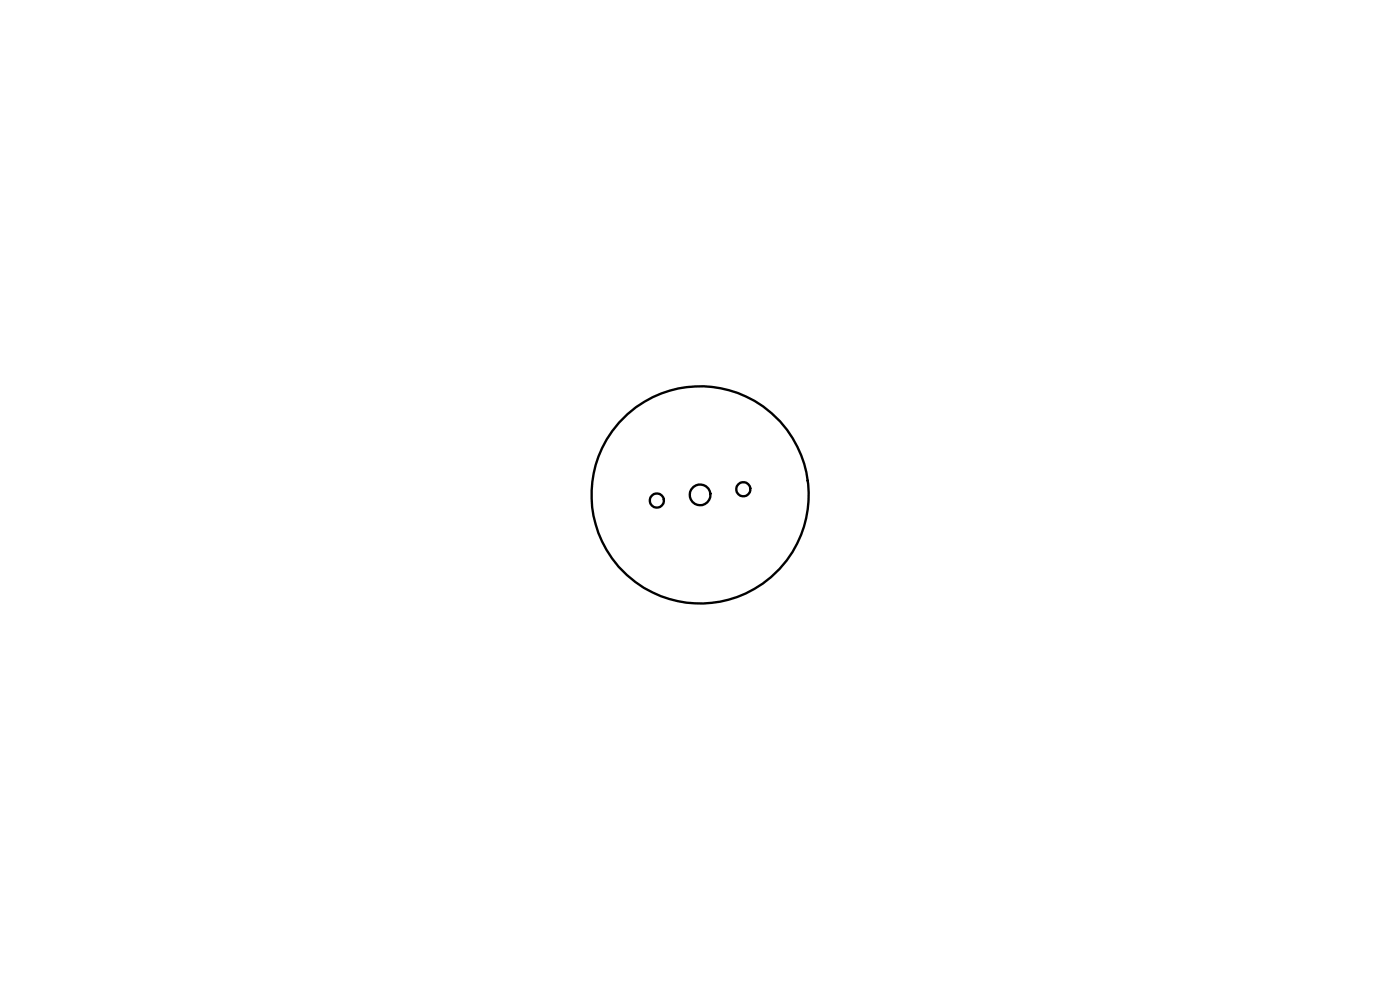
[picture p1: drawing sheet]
<svg xmlns="http://www.w3.org/2000/svg" width="297mm" height="210mm" viewBox="0 0 297 210" stroke-linecap="round" stroke-linejoin="round" font-family="sans-serif">
<g fill="none" stroke="#000" stroke-width=".5">
<circle cx="139.3" cy="106.2" r="1.51"/>
<circle cx="148.5" cy="105" r="23"/>
<circle cx="148.5" cy="105" r="2.2"/>
<circle cx="157.7" cy="103.8" r="1.51"/>
</g>
</svg>
